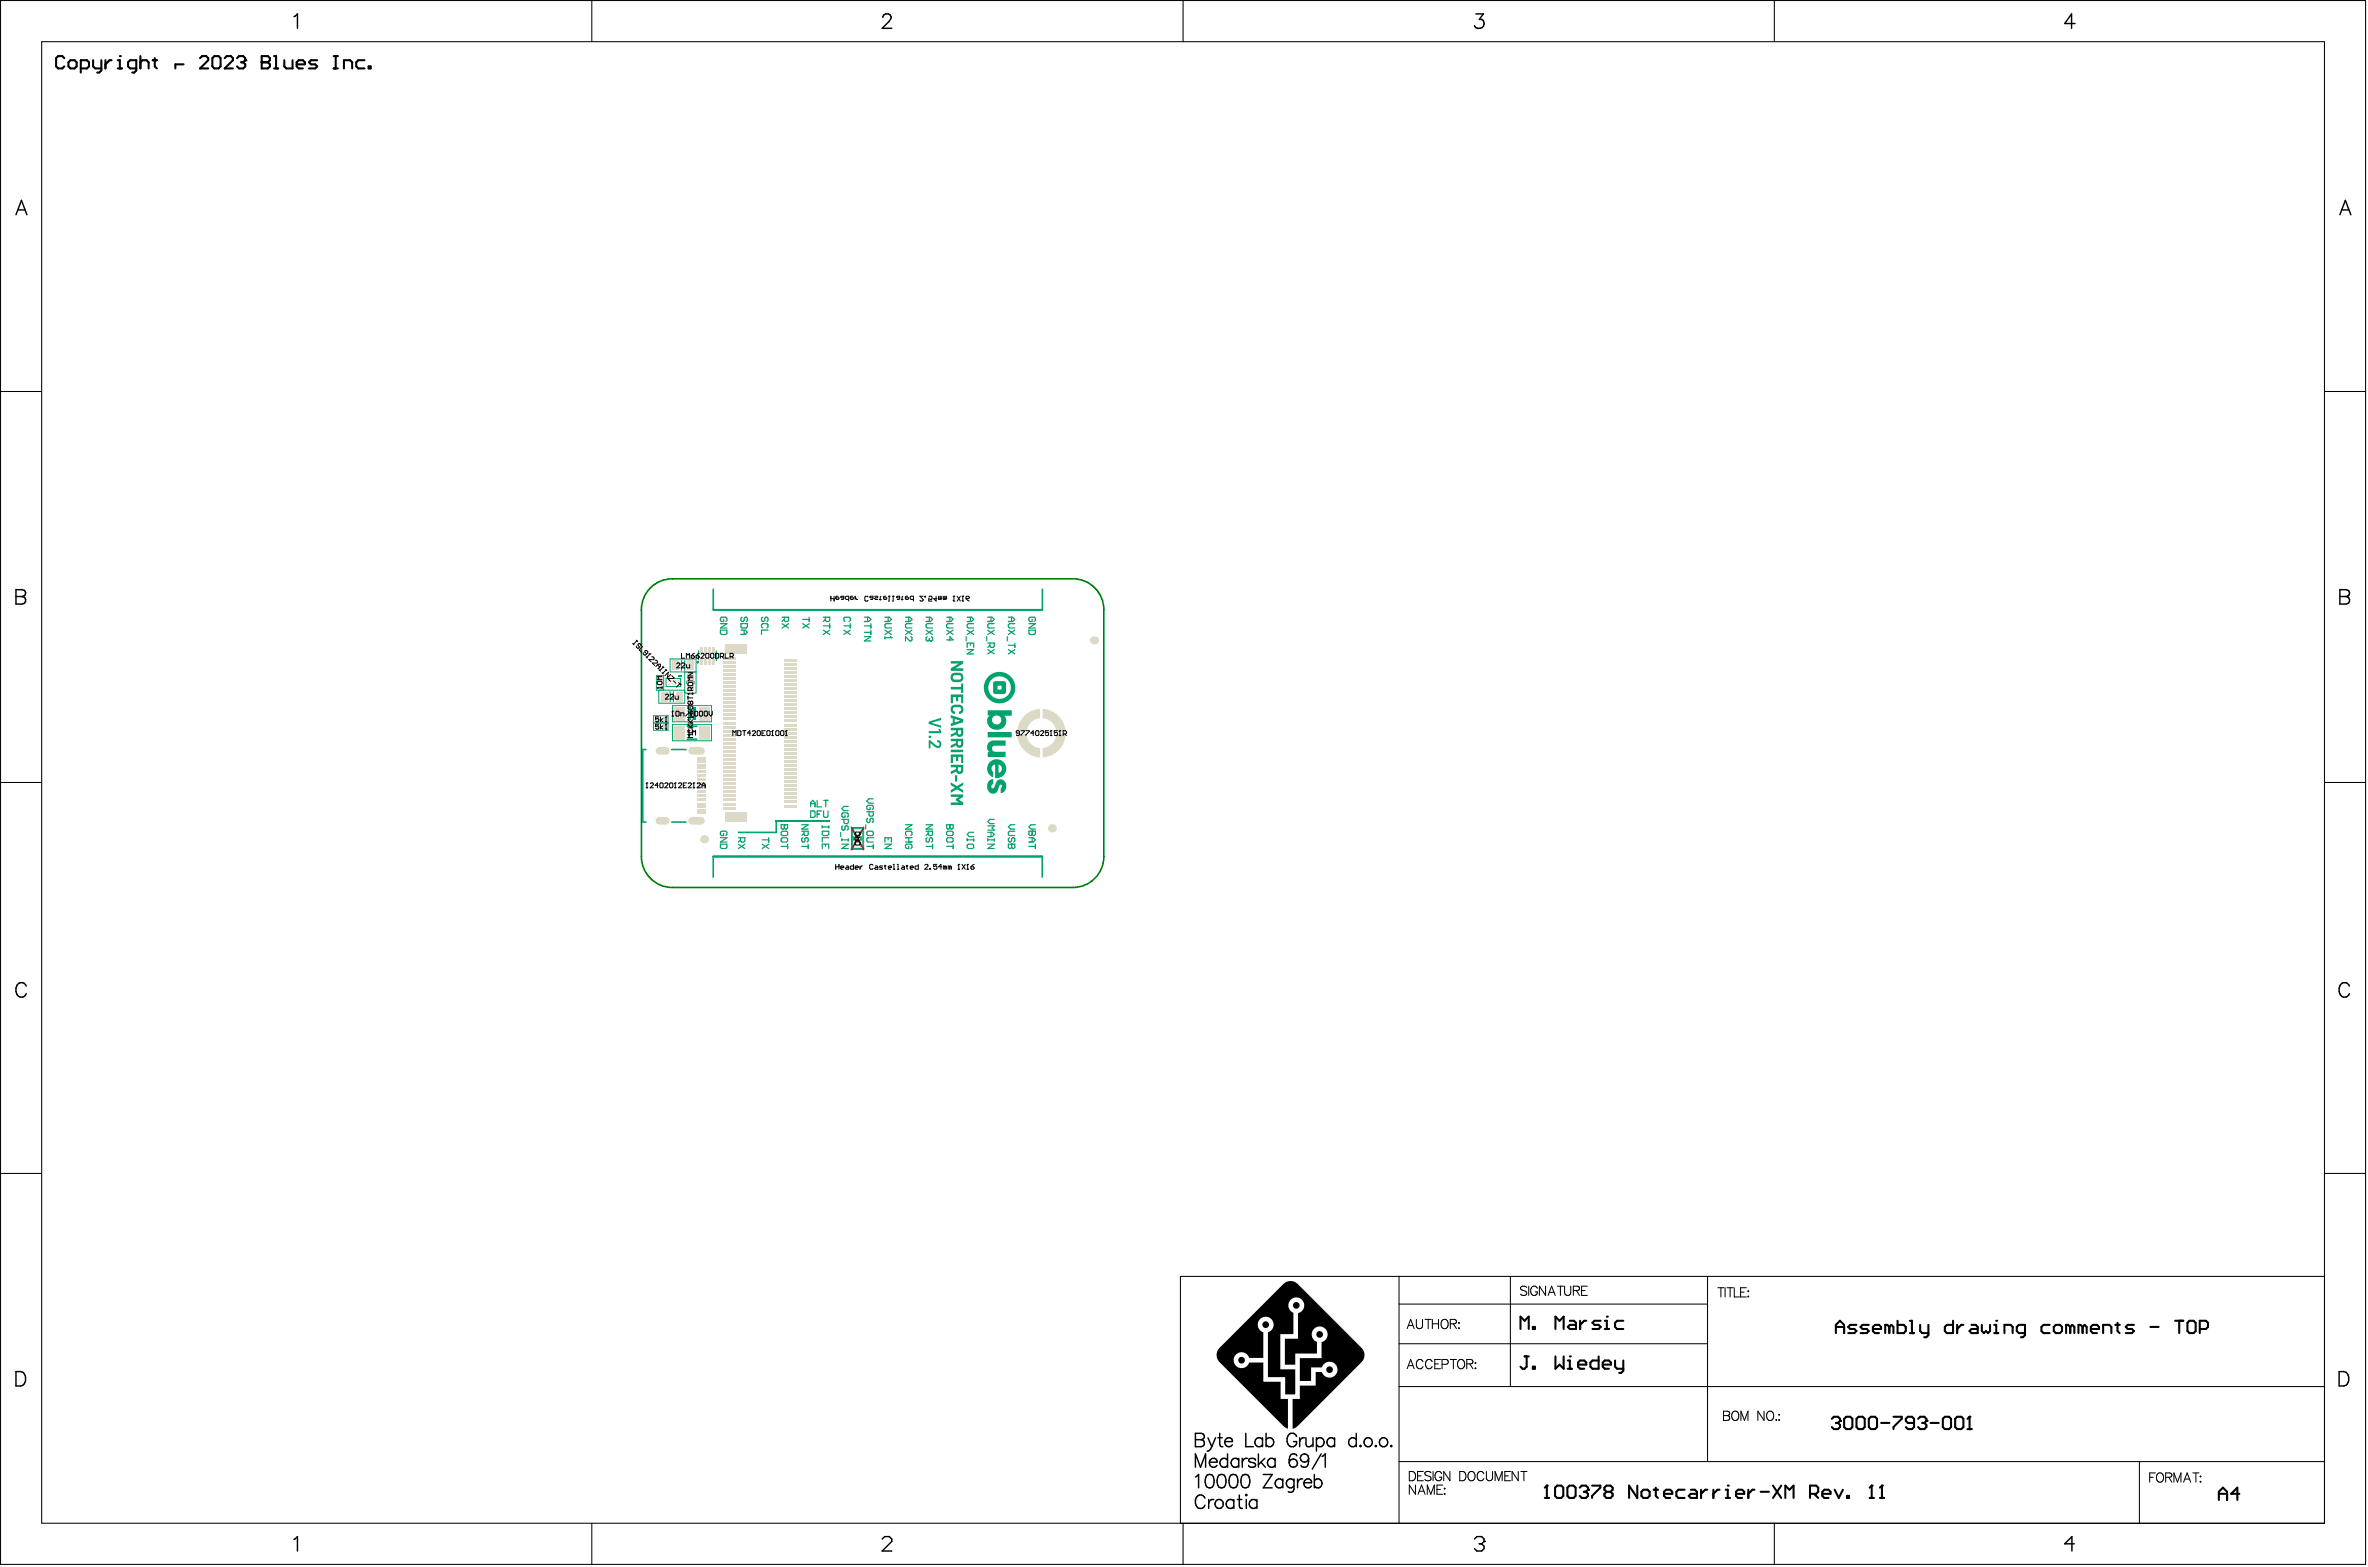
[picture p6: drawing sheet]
<svg xmlns="http://www.w3.org/2000/svg" width="487mm" height="322mm" viewBox="0 0 487 322" stroke-linecap="round" stroke-linejoin="round" font-family="sans-serif">
<path d="M133.7 120.8a6.3 6.3 0 0 1 4.5-1.8h82.4a6.3 6.3 0 0 1 6.3 6.3v50.8a6.3 6.3 0 0 1-6.3 6.3h-82.4a6.3 6.3 0 0 1-6.3-6.3v-50.8a6.3 6.3 0 0 1 1.8-4.5z" fill="none" stroke="#008000" stroke-width=".33"/>
<g fill="#000">
<path d="M263.9 263.9a2.07 2.07 0 0 1 2.8-.1l13.3 13.3a2.06 2.06 0 0 1-.1 2.9l-13.1 13.1-1 .6v-6.2h1.4v-2.7h3.3v-2.8h1.3l.6 .9 .7 .2h.5l.9-.4 .3-.4 .2-.7-.2-.8-.5-.6-.7-.3-.8 .1-.6 .4-.4 .7h-2.3v2.8h-2.3v-4.7h4.5v-3.3l.9-.7 .3-.9-.3-1-.3-.3-.7-.3h-.6l-.7 .3-.3 .3-.3 .7 .1 1 .4 .4 .5 .4v2.4h-4.4v2.3h-2.1v-5.3h2.7v-5.3l.8-.4 .4-.7v-.7l-.3-.8a1.63 1.63 0 0 0-1.6-.6 1.63 1.63 0 0 0-1.3 1.3l.1 1.1 .3 .4 .6 .3v4.4h-2.7v7.2l3.1 .1v5.1h-2.1v-3.5h-3.5v-9.3l.8-.6 .3-.9-.2-.9-.7-.6-.7-.2-.7 .2-.6 .5-.3 .7 .1 .8 .2 .4 .8 .6v5.3h-2.9a1.62 1.62 0 0 0-2.1-1.1l-.6 .4-.5 .9 .2 1 .5 .6 .7 .3h.5l.9-.5 .4-.6h2.9v3.9h3.6v3.5l1.5 .1v6.1l-.9-.6-13.2-13.1a2.06 2.06 0 0 1-.1-2.8z"/>
<circle cx="24.6" cy="11.5" r=".21"/>
<circle cx="50.4" cy="12.4" r=".21"/>
<circle cx="53.8" cy="12.8" r=".21"/>
<circle cx="255.2" cy="279.6" r=".68"/>
<circle cx="260.2" cy="272.3" r=".68"/>
<circle cx="266.5" cy="268.3" r=".68"/>
<circle cx="271.3" cy="274.3" r=".69"/>
<circle cx="322.7" cy="278.8" r=".21"/>
<circle cx="330.3" cy="270.6" r=".21"/>
<circle cx="273.3" cy="281.5" r=".69"/>
<circle cx="318" cy="305.4" r=".21"/>
<circle cx="326.5" cy="306.2" r=".21"/>
<circle cx="355.2" cy="305.4" r=".21"/>
<circle cx="384.8" cy="305.4" r=".21"/>
<circle cx="386.9" cy="305.4" r=".21"/>
</g>
<g fill="none" stroke="#000" stroke-width=".21">
<path d="M.1 .1h486.2v321.4h-486.2zM8.6 8.6h469.3v304.5h-469.3zM121.7 .1v8.5M243.2 .1v8.5M364.8 .1v8.5M.1 80.5h8.5M477.9 80.5h8.4M.1 160.8h8.5M477.9 160.8h8.4M.1 241.2h8.5M477.9 241.2h8.4M287.6 262.4v50.7"/>
<path d="M287.6 276.2h63.4M287.6 268h63.3M289.3 273.1l.7-1.9 .7 1.9M289.6 272.5h.9M291.2 271.2v1.4a.64 .64 0 0 0 .6 .5 .64 .64 0 0 0 .7-.5v-1.4M292.5 279.9a.7 .7 0 0 0-.8-.5 .7 .7 0 0 0-.5 .8v.4a.7 .7 0 0 0 .5 .7 .7 .7 0 0 0 .8-.4M293 271.2h1.2M293.6 271.2v1.9M294.4 279.9a.7 .7 0 0 0-.8-.5 .7 .7 0 0 0-.5 .8v.4a.7 .7 0 0 0 .5 .7 .7 .7 0 0 0 .8-.4M294.5 271.2v1.9M294.5 272.1h1.2M295.7 271.2v1.9"/>
<path d="M296.1 279.4h-1.1v1.9h1.1M296.6 271.3a.91 .91 0 0 1 1.1 .4 .91 .91 0 0 1-.2 1.1 .7 .7 0 0 1-.8 .3 .7 .7 0 0 1-.4-.7v-.5zM298.2 272.1l1-.1 .2-.3-.1-.3-.3-.2h-.8v1.9M298.2 279.4h1.2M298.8 272.1l.6 1M298.8 279.4v1.9M299.8 279.7a.7 .7 0 0 1 .8-.2 .7 .7 0 0 1 .5 .7v.4a.73 .73 0 0 1-.7 .8 .73 .73 0 0 1-.7-.8zM299.9 271.8v.2zM299.9 272.9v.2zM310.5 262.4v22.6M313.9 264.6a.72 .72 0 0 0-.7-.3 .72 .72 0 0 0-.6 .5l.2 .3 .9 .4 .2 .5a.83 .83 0 0 1-1.3 0M314.3 264.4v1.9"/>
<path d="M316 264.8a.7 .7 0 0 0-.7-.4 .7 .7 0 0 0-.6 .7v.4a.68 .68 0 0 0 .7 .8 .68 .68 0 0 0 .6-.8h-.4M317.8 264.4v1.9l-1.3-1.9v1.9M318.3 266.3l.7-1.9 .7 1.9M318.5 265.6h1M320.2 264.4h1.2M320.8 264.4v1.9M321.7 264.4v1.3a.64 .64 0 0 0 .6 .6 .64 .64 0 0 0 .6-.6v-1.3M323.5 265.3l1-.1 .2-.3-.1-.4-.3-.1h-.8v1.9M324.1 265.3l.6 1M325.2 265.3h.7M326.3 264.4h-1.1v1.9h1.1M351 262.4v38"/>
<path d="M353.2 264.7h1.2M353.8 264.7v1.9M354.7 264.7v1.9M355.1 264.7h1.2M355.7 264.7v1.9M356.6 264.7v1.9h1M357.8 265.6h.8M359 264.7h-1.2v1.9h1.2M359.3 265.4h.2zM359.4 266.4v.2zM477.9 262.4h-235.2v50.7M287.6 285h190.3"/>
<path d="M289.3 281.3l.7-1.9 .7 1.9M289.6 280.7h.9M295 280.3h.7M296.5 280.4h.8a.5 .5 0 0 0 .5-.5 .5 .5 0 0 0-.5-.5h-.8v1.9M301.5 280.3l1.1-.1 .2-.2-.1-.4-.3-.2h-.9v1.9M302.2 280.3l.6 1M303.3 280.1v.1zM303.3 281.2v.1zM121.7 313.1v8.4M243.2 313.1v8.4M287.6 300.4h190.3M289.7 302.5h.7a1.02 1.02 0 0 1 .6 .9 1.02 1.02 0 0 1-.6 1h-.7z"/>
<path d="M291 305.2v1.9l-1.3-1.9v1.9M291.4 303.4h.8M291.5 307.1l.8-1.9 .7 1.9M291.8 306.5h.9M292.6 302.5h-1.2v1.9h1.2M293.4 307.1v-1.9l.8 1.9 .7-1.9v1.9M294.2 302.7a.72 .72 0 0 0-.7-.3 .72 .72 0 0 0-.6 .5l.2 .3 .9 .3 .2 .6a.83 .83 0 0 1-1.3 0M294.6 302.5v1.9M295.4 306.1h.7M296.4 302.9a.7 .7 0 0 0-.8-.5 .7 .7 0 0 0-.6 .8v.4a.68 .68 0 0 0 .7 .8 .68 .68 0 0 0 .7-.8h-.5M296.6 305.2h-1.2v1.9h1.2M297 305.9v.2z"/>
<path d="M297 307v.1zM298.1 302.5v1.9l-1.3-1.9v1.9M300.1 302.5h.6a1.02 1.02 0 0 1 .7 .9 1.02 1.02 0 0 1-.7 1h-.6zM302.2 302.5a.91 .91 0 0 1 1 .4 .91 .91 0 0 1-.1 1.2 .7 .7 0 0 1-.8 .2 .7 .7 0 0 1-.5-.7v-.4zM305.1 302.9a.7 .7 0 0 0-.8-.5 .7 .7 0 0 0-.6 .8v.4a.7 .7 0 0 0 .6 .8 .7 .7 0 0 0 .8-.5M305.6 302.5v1.3a.64 .64 0 0 0 .6 .6 .64 .64 0 0 0 .7-.6v-1.3M307.4 304.4v-1.9l.7 1.9 .7-1.9v1.9M309.4 303.4h.7M310.5 302.5h-1.1v1.9h1.1M312.1 302.5v1.9l-1.2-1.9v1.9M312.7 302.5h1.2M313.3 302.5v1.9"/>
<path d="M364.8 313.1v8.4M439.8 300.4v12.7M442 303.7h.7M443.1 302.7h-1.1v1.9M443.7 302.8a.91 .91 0 0 1 1.1 .4 .91 .91 0 0 1-.2 1.2 .7 .7 0 0 1-.8 .2 .7 .7 0 0 1-.5-.7l.1-.7zM445.2 303.7l1.1-.1 .2-.3-.1-.4-.3-.2h-.9v1.9M445.9 303.7l.6 .9M446.9 304.6v-1.9l.8 1.9 .7-1.9v1.9M448.9 304.6l.8-1.9 .7 1.9M449.2 304h.9M450.8 302.7h1.3M451.5 302.7v1.9"/>
<path d="M452.4 303.4v.2zM452.4 304.5v.1z"/>
</g>
<g fill="none" stroke="#000" stroke-width=".3">
<path d="M60.4 3.4l.8-.5v2.9M181.5 3.6a.74 .74 0 0 1 .6-.7h.5a.72 .72 0 0 1 .5 1.1l-1.7 1.8h1.9M303.4 2.9h1.6l-.9 1.1a.95 .95 0 0 1 1 1.1 .95 .95 0 0 1-1.3 .7l-.4-.1-.3-.4M426.6 4.8h-2.1l1.4-1.9v2.9M3.3 44.1l1.1-2.9 1.1 2.9M3.7 43.2h1.4M481.1 44.1l1.1-2.9 1.1 2.9M481.5 43.2h1.4M3.3 121.2h1.3l.4 .1a.68 .68 0 0 1 0 1.2l-.4 .1a.78 .78 0 0 1 .7 .8 .78 .78 0 0 1-.7 .8h-1.3zM3.3 122.6h1.3M481.1 121.2h1.2l.4 .1a.68 .68 0 0 1 0 1.2l-.4 .1a.78 .78 0 0 1 .8 .8 .78 .78 0 0 1-.8 .8h-1.2zM481.1 122.6h1.2"/>
<path d="M5.4 202.7a1.09 1.09 0 0 0-1.2-.7 1.09 1.09 0 0 0-.9 1.1 1.3 1.3 0 0 0 .3 1.4 1.3 1.3 0 0 0 1.4 .3l.4-.6M483 202.7a1.09 1.09 0 0 0-1.2-.7 1.09 1.09 0 0 0-.9 1.1 1.3 1.3 0 0 0 .3 1.4 1.3 1.3 0 0 0 1.4 .3l.4-.6M3.3 281.9h1a1.58 1.58 0 0 1 1 1.5 1.58 1.58 0 0 1-1 1.5h-1zM245.8 294.6l1.5 .1a.64 .64 0 0 1 0 1.1l-.4 .1a.72 .72 0 0 1 .7 .7 .72 .72 0 0 1-.7 .8h-1.1zM245.8 295.9h1.1M248.3 295.5l.8 1.9M249 299.9a.72 .72 0 0 1 .8-.1 .72 .72 0 0 1 .4 .7h-1.6zM249.1 297.4a1.06 1.06 0 0 1-.9 .9M249.9 295.5l-.8 1.9M250.4 295.5h.9M250.8 294.6v2.2l.1 .4 .5 .2M251.8 296.3a.86 .86 0 0 0 .5 1 .86 .86 0 0 0 1.1-.3"/>
<path d="M252.2 295.7a.72 .72 0 0 1 .8-.1 .72 .72 0 0 1 .4 .7h-1.6zM252.4 298.8v2.8M254.7 299.8v1.8M255.4 299.8v1.8M256.1 294.6v2.8h1.6M256.4 299.8a.88 .88 0 0 0-1 .7M258.7 298.8v2.8M259.6 295.9a.88 .88 0 0 0-1.3-.1 .88 .88 0 0 0 0 1.3 .88 .88 0 0 0 1.3-.1M259.6 295.5v1.9M260 299.8l-1.3 1.3M260.3 295.9a.88 .88 0 0 1 1.3-.1 .88 .88 0 0 1 0 1.3 .88 .88 0 0 1-1.3-.1M260.3 294.6v2.8"/>
<path d="M262.1 299.8v1.8M266.6 295.3a1.01 1.01 0 0 0-1.2-.7 1.01 1.01 0 0 0-.8 1.1 1.2 1.2 0 0 0 .3 1.3 1.2 1.2 0 0 0 1.3 .2l.4-.5v-.4h-.7M266.6 299.2a.81 .81 0 0 0-1.2-.2l-.2 .4-.2 1.3M267.2 295.5v1.9M268.2 295.5a.88 .88 0 0 0-1 .8M268.5 295.5l.1 1.7 .7 .2 .6-.6M269 299.8a1.39 1.39 0 0 1-.7 1.8l-.7-.1-.1-.3M269.9 295.5v1.9M270.6 295.9a.88 .88 0 0 1 1.3-.1 .88 .88 0 0 1 0 1.3 .88 .88 0 0 1-1.3-.1M270.6 295.5v2.8M271.6 298.8l-1.8 3.2M271.8 299.4l.7-.6v2.8"/>
<path d="M274.4 295.9a.88 .88 0 0 0-1.3-.1 .88 .88 0 0 0 0 1.3 .88 .88 0 0 0 1.3-.1M274.4 295.5v1.9M278.8 295.9a.88 .88 0 0 0-1.3-.1 .88 .88 0 0 0 0 1.3 .88 .88 0 0 0 1.3-.1M278.8 294.6v2.8M279.6 297.2l.1-.1 .1 .1-.1 .2zM282.9 297.1l.1 .1-.1 .2-.2-.2zM286 297.1l.2 .1-.2 .2-.1-.2zM480.9 281.9h1a1.58 1.58 0 0 1 1 1.5 1.58 1.58 0 0 1-1 1.5h-1zM60.4 316.4l.8-.6v3M181.4 316.3l.5-.5h.9l.5 .5v.5l-1.9 2h1.9M245.8 301.6v-2.8l1 2.8 1.1-2.8v2.8M245.8 303.6l.6-.5v2.7"/>
<path d="M247.7 308a1.01 1.01 0 0 0-1.1-.7 1.01 1.01 0 0 0-.8 1 1.2 1.2 0 0 0 .2 1.4 1.2 1.2 0 0 0 1.3 .2l.4-.5M248.2 303.2a.89 .89 0 0 1 1.3 .4 2.27 2.27 0 0 1-.3 2.1 .89 .89 0 0 1-1.3-.4 2.27 2.27 0 0 1 .3-2.1zM248.5 308.2v1.8M248.6 300.5a.86 .86 0 0 0 .6 1 .86 .86 0 0 0 1-.3M249.5 308.2a.88 .88 0 0 0-1 .8M250.6 303.2a.89 .89 0 0 1 1.3 .4 2.27 2.27 0 0 1-.2 2.1 .89 .89 0 0 1-1.3-.4 2.27 2.27 0 0 1 .2-2.1zM252.4 300.1a.88 .88 0 0 0-1.3-.1 .88 .88 0 0 0 0 1.3 .88 .88 0 0 0 1.3-.1M253.1 303.2a.89 .89 0 0 1 1.3 .4 2.27 2.27 0 0 1-.3 2.1 .89 .89 0 0 1-1.3-.4 2.27 2.27 0 0 1 .3-2.1zM253.7 308.6a.88 .88 0 0 0-1.3-.1 .88 .88 0 0 0 0 1.3 .88 .88 0 0 0 1.3-.1M253.7 308.2v1.8M254.4 308.2h.9M254.7 300.1a.88 .88 0 0 0-1.3-.1 .88 .88 0 0 0 0 1.3 .88 .88 0 0 0 1.3-.1"/>
<path d="M254.8 307.3v2.2l.1 .4 .5 .1M255.5 303.2a.89 .89 0 0 1 1.3 .4 2.27 2.27 0 0 1-.2 2.1 .89 .89 0 0 1-1.4-.4 2.27 2.27 0 0 1 .3-2.1zM256.1 307.3l.1-.1 .2 .1-.2 .1zM256.2 308.2v1.8M258.1 300.1a.83 .83 0 0 0-1.4 0l.4 .4 .9 .3 .1 .4a.83 .83 0 0 1-1.4 0M258.4 308.6a.88 .88 0 0 0-1.3-.1 .88 .88 0 0 0 0 1.3 .88 .88 0 0 0 1.3-.1M258.4 308.2v1.8M259.2 300.5l.9 1.1M259.7 303.1h1.8l-1.8 2.7h1.8M262.1 300.1a.88 .88 0 0 0-1.2-.1 .88 .88 0 0 0 0 1.3 .88 .88 0 0 0 1.2-.1M263.7 304.4a.88 .88 0 0 0-1.3-.2 .88 .88 0 0 0 0 1.3 .88 .88 0 0 0 1.3-.1M263.7 304v1.8"/>
<path d="M266 304.4a.88 .88 0 0 0-1.3-.2 .88 .88 0 0 0 0 1.3 .88 .88 0 0 0 1.3-.1M266 304v2.1a.72 .72 0 0 1-.4 .6 .72 .72 0 0 1-.7-.1M266.8 304v1.8M267.8 304a.88 .88 0 0 0-1 .8M268.1 304.8a.86 .86 0 0 0 .5 .9 .86 .86 0 0 0 1-.3M268.5 304.1a.73 .73 0 0 1 .8-.1 .73 .73 0 0 1 .3 .8h-1.5zM270.2 304.4a.88 .88 0 0 1 1.3-.2 .88 .88 0 0 1 0 1.3 .88 .88 0 0 1-1.3-.1M270.2 303.1v2.7M303.1 316.3l.5-.5h1l.5 .5v.5M304.1 317.3h.5M304.6 317.3l.5 .5v.5l-.5 .5h-1l-.5-.5M305.1 316.8h.1"/>
<path d="M305.1 316.8l-.5 .5M426.5 317.3h-2l1.5-1.5v3"/>
<circle cx="268.2" cy="299.7" r=".85"/>
<circle cx="281.2" cy="296.5" r=".91"/>
<circle cx="284.4" cy="296.4" r=".91"/>
<circle cx="250.6" cy="309.2" r=".91"/>
<circle cx="265.9" cy="300.7" r=".85"/>
</g>
<g fill="none" stroke="#000" stroke-width=".42">
<path d="M13.2 12l-.4-.5h-.8l-.5 .5v1.6l.5 .5h.8l.4-.5M14.1 12.8l.4-.4h.8l.5 .4v.8l-.5 .5h-.8l-.4-.5zM16.6 14.1h1.3l.4-.5v-.8l-.4-.4h-1.3v2.5M19.1 12.4v1.2l.5 .5h1.2M20.8 12.4v2.1l-.4 .4h-.4M21.7 12.4v1.7M22.9 12.4h-.4l-.8 .8M24.2 14.1h.9M24.2 12.4h.4v1.7M28 14.1h-1.2l-.5-.5v-.8l.5-.4h1.2v2.1l-.4 .4h-.4M28.9 12.8l.4-.4h.8l.5 .4v1.3M28.9 11.5v2.6"/>
<path d="M31.4 12.4h.8M31.8 12v1.6l.4 .5M37.7 13.2h-1.7v.9M41.1 12l.4-.5h.9l.4 .5v.4l-1.7 1.7h1.7M43.7 12l.4-.5h.8l.4 .5v1.6l-.4 .5h-.8l-.4-.5zM46.2 12l.4-.5h.9l.4 .5v.4l-1.7 1.7h1.7M48.7 12l.5-.5h.8l.4 .5v.4l-.4 .4M49.6 12.8h.4M50 12.8l.4 .4v.4l-.4 .5h-.8l-.5-.5M53.8 11.5h1.3l.4 .5v.4l-.4 .4 .4 .4v.4l-.4 .5h-1.3zM53.8 12.8h1.3M56.3 11.5h.5v2.6"/>
<path d="M56.3 14.1h.9M58.5 12.4v1.2l.4 .5h1.2v-1.7M61 13.2h1.7v-.4l-.4-.4h-.9l-.4 .4v.8l.4 .5h.9M65.2 12.4h-1.3l-.4 .4 .4 .4h.9l.4 .4-.4 .5h-1.3M68.6 11.5h.8M68.6 14.1h.8M69 11.5v2.6M70.7 14.1v-1.7h1.3l.4 .4v1.3M74.9 12.4h-1.2l-.5 .4v.8l.5 .5h1.2M75.8 13.6h.4v.5h-.4zM312.6 273.2v-2.6l.8 .9 .9-.9v2.6M313.4 278.8h.9"/>
<path d="M313.9 278.8v2.1l-.5 .4h-.4l-.4-.4M315.1 272.7h.5v.5h-.5zM319.8 273.2v-2.6l.8 .9 .9-.9v2.6M319.8 278.8v2.5l.8-.8 .9 .8v-2.5M322.3 279.6h.4v1.7M322.7 271.5h.9l.4 .4v1.3h-1.3l-.4-.5 .4-.4h1.3M324.9 271.5v1.7M326.1 271.5h-.4l-.8 .8M328.7 278.8v2.5h-1.3l-.4-.4v-.8l.4-.5h1.3M329.1 271.5h-1.3l-.4 .4 .4 .4h.9l.4 .4-.4 .5h-1.3M329.9 273.2h.9M329.9 271.5h.4v1.7"/>
<path d="M332 279.6v1.3l.5 .4h1.2M333.7 271.5h-1.2l-.5 .4v.8l.5 .5h1.2M333.7 279.6v2.2l-.4 .4h-.4M315.1 280.9h.5v.4h-.5zM322.3 281.3h.9M324.4 280.5h1.7v-.4l-.4-.5h-.8l-.5 .5v.8l.5 .4h.8M329.5 280.5h1.7v-.4l-.4-.5h-.9l-.4 .5v.8l.4 .4h.9M317.6 307.9h.8M317.6 305.8l.4-.4v2.5M320.1 305.4h.9l.4 .4v1.7l-.4 .4h-.9l-.4-.4v-1.7zM322.7 305.4h.8l.4 .4v1.7l-.4 .4h-.8l-.5-.4v-1.7zM324.8 305.8l.4-.4h.8l.5 .4v.4l-.5 .4"/>
<path d="M325.6 306.6h.4M326 306.6l.5 .5v.4l-.5 .4h-.8l-.4-.4M327.3 305.4h1.7v.4l-1.7 1.7v.4M330.3 306.6l-.5 .5v.4l.5 .4h.8l.4-.4v-.4l-.4-.5M330.3 306.6l-.5-.4v-.4l.5-.4h.8l.4 .4v.4l-.4 .4M330.3 306.6h.8M336.6 305.4v2.5l-1.7-2.5v2.5M337.9 306.2h.8l.4 .4v.9l-.4 .4h-.8l-.4-.4v-.9zM340 306.2h.8M340.4 305.8v1.7l.4 .4M342.1 307.1h1.7v-.5l-.4-.4h-.9l-.4 .4v.9l.4 .4h.9M346.3 306.2h-1.2l-.5 .4v.9l.5 .4h1.2"/>
<path d="M347.6 306.2h.8l.5 .4v1.3h-1.3l-.4-.4 .4-.4h1.3M349.7 306.2v1.7M351 306.2h-.4l-.9 .9M352.2 306.2v1.7M353.5 306.2h-.4l-.9 .9M354.8 307.9h.8M354.8 306.2h.4v1.7M356.9 307.1h1.7v-.5l-.4-.4h-.9l-.4 .4v.9l.4 .4h.9M359.4 306.2v1.7M360.7 306.2h-.4l-.9 .9M362 306.6h1.7M364.5 305.4l1.7 2.5"/>
<path d="M366.2 305.4l-1.7 2.5M367 307.9v-2.5l.9 .8 .8-.8v2.5M372.1 307.1h1.3l.4-.5v-.8l-.4-.4h-1.3v2.5M373 307.1l.8 .8M374.7 307.1h1.6v-.5l-.4-.4h-.8l-.4 .4v.9l.4 .4h.8M377.2 306.2l.8 1.7 .9-1.7M379.7 307.5h.4v.4h-.4zM384.4 307.9h.8M384.4 305.8l.4-.4v2.5M386.5 307.9h.8M386.5 305.8l.4-.4v2.5M456.2 308.3v-1.7l.8-.8 .9 .8v1.7"/>
<path d="M456.2 307h1.7M460.4 307h-1.7l1.3-1.2v2.5"/>
</g>
<g fill="#dcd9c7">
<path d="M209.1 150.9h1.9a3.1 3.1 0 0 0 2.8 2.9v1.9a5 5 0 0 1-4.7-4.8z"/>
<path d="M210.5 147.2a5 5 0 0 1 3.3-1.5v1.9a3.1 3.1 0 0 0-2.8 2.8h-1.9a5 5 0 0 1 1.4-3.2z"/>
<path d="M217.2 150.9h1.9a5 5 0 0 1-4.8 4.8v-1.9a3.1 3.1 0 0 0 2.9-2.9z"/>
<path d="M214.3 145.7a5 5 0 0 1 4.8 4.7h-1.9a3.1 3.1 0 0 0-2.9-2.8z"/>
</g>
<path d="M136.3 147.4h.8v.9h-.8z" fill-rule="evenodd" fill="#dcd9c7"/>
<path d="M137.4 139.9h.1M138.1 139.9h.1M139.4 139.9h.1M137.4 140.6h.1M138.1 140.6h.1M139.4 140.6h.1" fill="none" stroke="#dcd9c7" stroke-width=".27"/>
<g fill="#dcd9c7">
<path d="M143.2 166.9h1.9v.4h-1.9z" fill-rule="evenodd"/>
<path d="M143.2 166.4h1.9v.4h-1.9z" fill-rule="evenodd"/>
<path d="M143.2 165.1h1.9v.4h-1.9z" fill-rule="evenodd"/>
<path d="M143.2 164.2h1.9v.4h-1.9z" fill-rule="evenodd"/>
<path d="M143.2 163.4h1.9v.4h-1.9z" fill-rule="evenodd"/>
<path d="M143.2 160.1h1.9v.4h-1.9z" fill-rule="evenodd"/>
<path d="M143.2 160.9h1.9v.4h-1.9z" fill-rule="evenodd"/>
<path d="M143.2 161.7h1.9v.4h-1.9z" fill-rule="evenodd"/>
<path d="M143.2 157.1h1.9v.4h-1.9z" fill-rule="evenodd"/>
<path d="M143.2 158.4h1.9v.4h-1.9z" fill-rule="evenodd"/>
<path d="M143.2 156.2h1.9v.4h-1.9z" fill-rule="evenodd"/>
<path d="M143.2 157.6h1.9v.4h-1.9z" fill-rule="evenodd"/>
<path d="M144.8 133h.4v1.1h-.4z" fill-rule="evenodd"/>
<path d="M144 133h.4v1.1h-.4z" fill-rule="evenodd"/>
<path d="M146.5 133h.4v1.1h-.4z" fill-rule="evenodd"/>
<path d="M136.3 148.9h.8v.9h-.8z" fill-rule="evenodd"/>
<path d="M135.8 142.2h1.4v2h-1.4z" fill-rule="evenodd"/>
<path d="M143.2 162.6h1.9v.4h-1.9z" fill-rule="evenodd"/>
<path d="M143.2 165.6h1.9v.4h-1.9z" fill-rule="evenodd"/>
<path d="M143.2 155.7h1.9v.4h-1.9z" fill-rule="evenodd"/>
<path d="M143.2 159.2h1.9v.4h-1.9z" fill-rule="evenodd"/>
<path d="M144.8 135.5h.4v1h-.4z" fill-rule="evenodd"/>
<path d="M144 135.5h.4v1h-.4z" fill-rule="evenodd"/>
<path d="M146.5 135.5h.4v1h-.4z" fill-rule="evenodd"/>
</g>
<path d="M135.6 154.3h1.3M142.3 154.3h1.8" fill="none" stroke="#dcd9c7" stroke-width="1.6"/>
<path d="M135.6 154.3h1.3" fill="none" stroke="#dcd9c7" stroke-width=".92"/>
<g fill="#dcd9c7">
<path d="M134.7 147.4h.7v.9h-.7z" fill-rule="evenodd"/>
<path d="M141.3 140.9h1.3v1.2h-1.3z" fill-rule="evenodd"/>
<path d="M135.2 139.2h1v.7h-1z" fill-rule="evenodd"/>
<path d="M135.2 140.8h1v.8h-1z" fill-rule="evenodd"/>
</g>
<path d="M138.8 139.9h.1M138.8 140.6h.1" fill="none" stroke="#dcd9c7" stroke-width=".27"/>
<g fill="#dcd9c7">
<path d="M145.6 133h.5v1.1h-.5z" fill-rule="evenodd"/>
<path d="M149 167h4.5v1.9h-4.5z" fill-rule="evenodd"/>
</g>
<g fill="none" stroke="#dcd9c7" stroke-width=".42">
<path d="M148.7 137h2.5M148.7 139.5h2.5M148.7 137.8h2.5M148.7 136.1h2.5M148.7 156.9h2.5M148.7 158.6h2.5M148.7 153.6h2.5M148.7 155.3h2.5M148.7 150.3h2.5M148.7 151.9h2.5M148.7 148.6h2.5M148.7 146.9h2.5"/>
<path d="M148.7 143.6h2.5M148.7 145.3h2.5M148.7 141.9h2.5M148.7 140.3h2.5M148.7 157.8h2.5M148.7 154.4h2.5M148.7 151.1h2.5M148.7 147.8h2.5M148.7 144.4h2.5M148.7 141.1h2.5M148.7 164.4h2.5M148.7 163.6h2.5"/>
<path d="M148.7 165.3h2.5M148.7 161.9h2.5M148.7 160.3h2.5M148.7 161.1h2.5"/>
</g>
<path d="M149 132.5h4.5v1.9h-4.5z" fill-rule="evenodd" fill="#dcd9c7"/>
<g fill="none" stroke="#dcd9c7" stroke-width=".42">
<path d="M161.3 139.9h2.5M161.3 136.5h2.5M161.3 137.4h2.5M161.3 138.2h2.5M161.3 159.8h2.5M161.3 157.4h2.5M161.3 156.5h2.5M161.3 158.2h2.5M161.3 154h2.5M161.3 153.2h2.5M161.3 154.9h2.5M161.3 149.9h2.5"/>
<path d="M161.3 150.7h2.5M161.3 151.5h2.5M161.3 146.5h2.5M161.3 147.4h2.5M161.3 148.2h2.5M161.3 143.2h2.5M161.3 144.9h2.5M161.3 144h2.5M161.3 141.5h2.5M161.3 140.7h2.5M161.3 164.8h2.5M161.3 164h2.5"/>
<path d="M161.3 163.2h2.5M161.3 160.7h2.5M161.3 161.5h2.5"/>
</g>
<path d="M175.7 170.5h1.2v1.2h-1.2z" fill="none" stroke="#dcd9c7" stroke-width=".21"/>
<path d="M135.6 168.7h1.3M142.3 168.7h1.8" fill="none" stroke="#dcd9c7" stroke-width="1.6"/>
<circle cx="144.8" cy="172.5" r=".83" fill="#dcd9c7"/>
<g fill="#dcd9c7">
<path d="M134.7 148.9h.7v.9h-.7z" fill-rule="evenodd"/>
<path d="M143.6 149.2h2.3v2.8h-2.3z" fill-rule="evenodd"/>
<path d="M138.6 149.2h2.3v2.8h-2.3z" fill-rule="evenodd"/>
<path d="M141.3 138.5h1.3v1.2h-1.3z" fill-rule="evenodd"/>
<path d="M141.3 135.8h1.4v1.9h-1.4z" fill-rule="evenodd"/>
<path d="M138.1 135.8h1.5v1.9h-1.5z" fill-rule="evenodd"/>
<path d="M139 142.2h1.4v2h-1.4z" fill-rule="evenodd"/>
<path d="M145.6 135.5h.5v1h-.5z" fill-rule="evenodd"/>
</g>
<g fill="none" stroke="#dcd9c7" stroke-width=".42">
<path d="M148.7 138.6h2.5M148.7 135.3h2.5M161.3 135.7h2.5M161.3 139h2.5M148.7 149.4h2.5M148.7 152.8h2.5M148.7 156.1h2.5M148.7 159.4h2.5M148.7 142.8h2.5M148.7 146.1h2.5M161.3 149h2.5M161.3 152.4h2.5"/>
<path d="M161.3 155.7h2.5M161.3 159h2.5M161.3 142.4h2.5M161.3 145.7h2.5M148.7 166.1h2.5M148.7 162.8h2.5M161.3 162.3h2.5M161.3 165.7h2.5"/>
</g>
<path d="M175.7 173h1.2v1.1h-1.2z" fill="none" stroke="#dcd9c7" stroke-width=".21"/>
<g fill="#dcd9c7">
<circle cx="224.9" cy="131.6" r=".83"/>
<circle cx="216.3" cy="170.3" r=".83"/>
</g>
<g fill="#dcd9c7">
<path d="M143.6 145.3h2.3v2.8h-2.3z" fill-rule="evenodd"/>
<path d="M138.6 145.3h2.3v2.8h-2.3z" fill-rule="evenodd"/>
</g>
<g fill="#00a36e">
<path d="M139.5 139.5h.4v.4z"/>
<path d="M203.1 150.5h4.9v1.1h-4.9z"/>
<path d="M151.7 170.9h7.7v-2.3h.3v2.7h-8z"/>
<path d="M203.4 152.5l.8-.3h2.5v1.1h-2.3l-.4 .2v.3l.1 .5 .3 .2h2.3v1.1h-3.6v-1h.4l-.5-.5v-.8z"/>
<path d="M203.4 160.4l.8-.3v1.1l-.4 .3 .1 .5h.3l.2-.1 .7-1.5 .4-.2 .8 .1 .5 .9 .1 .7-.2 .5-.4 .5-.6 .1v-1.1l.3-.1v-.3l-.3-.2-.8 1.6-.6 .2-.7-.1-.4-.5-.3-.7 .2-.9z"/>
<path d="M203.6 156.5l.7-.4h.8l.8 .2 .5 .5 .4 .6 .1 .8-.3 .8-.4 .5-.7 .4h-.9v-2.8l-.4 .2-.3 .5v.5l.3 .4v1.1l-.8-.5-.4-.7-.1-.7 .2-.8zM205.3 157.1v1.8l.5-.4 .2-.6-.2-.5z"/>
<path d="M204.3 140.1l2.1-.1 .3 .2 .1 2.1-.2 .3-2.1 .1-.2-.2-.1-2.1zM205.1 140.9v.8h.8v-.8z"/>
<path d="M202.3 141.3a3.2 3.2 0 0 1 6.4 0 3.2 3.2 0 0 1-6.4 0zM203.2 141.3a2.32 2.32 0 0 0 4.6 0 2.32 2.32 0 0 0-4.6 0z"/>
<path d="M203.1 146h4.9v1.1h-1.5l.4 .9-.1 .7-.3 .5-.9 .7h-1.3l-.7-.3-.6-.8v-1.1l.5-.6-.4-.1zM204 148a.95 .95 0 0 0 1.9 0 .95 .95 0 0 0-1.9 0z"/>
</g>
<path d="M146.6 121.1v4.2h67.7v-4.2M146.6 125.4h67.7M132.8 154.1h-.6v14.9h.6M138.1 154.1h2.9M141.3 151.9h2M141.3 149.3h2M138.1 169h2.9M146.6 176h67.7M159.4 168.8h11.2M146.6 180.3v-4.2h67.7v4.2" fill="none" stroke="#00a36e" stroke-width=".33"/>
<g fill="none" stroke="#00a36e" stroke-width=".21">
<path d="M136.9 139.5h3v1.6h-3zM140.8 138.1v6.4h-5.4v-2.6M143.1 138.1h-5.3v-2.6h5.3v6.9h-2.3M134.4 147.1h3v3h-3zM134.4 148.6h3M136.4 141.9v-3h-1.5v3h5.9M138.3 145h8v3.4h-8zM138.3 148.9h8v3.4h-8zM141.2 140v.5M142.7 140v.5M175.1 170.1l.1 .1-.1 4.4zM175.1 174.4l2.5 .1-2.5 .1z"/>
<path d="M175.1 170.1l2.5 .1-2.5 .1zM175.5 172l.2 .1-.1 .6zM177 172l.2 .1-.1 .6zM177.4 170.1l.2 .1-.1 4.4z"/>
</g>
<path d="M140.1 135.8v2M140.8 135.8v2M143.6 133.8v1.8M147.3 133.8v2M137.8 142.2v2M138.4 142.2v2" fill="none" stroke="#00a36e" stroke-width=".25"/>
<g fill="#00a36e">
<path d="M139.4 138.9h.7v.3h-.7z" fill-rule="evenodd"/>
<path d="M141.4 145.4h.5v2.6h-.5z" fill-rule="evenodd"/>
<path d="M142.6 145.4h.5v2.6h-.5z" fill-rule="evenodd"/>
</g>
<g fill="none" stroke="#00a36e" stroke-width=".25">
<path d="M148.1 128.2h1.3l-1.3 .9h1.3M148.1 129.5h1.3v.7l-.2 .2h-.9l-.2-.2zM148.8 127.3v.4h-.5l-.2-.2v-.4l.2-.2h.9l.2 .2v.4l-.2 .2M152.3 129.5h.9l.5 .5-.5 .4h-.9M152.3 128.2h1.4v.7l-.3 .2h-.8l-.3-.2zM152.6 126.9l-.3 .2v.4l.5 .2 .2-.2v-.4l.4-.2 .3 .2v.4l-.3 .2M153 129.5v.9M156.8 126.9l-.2 .2v.4l.4 .2 .2-.2v-.4l.5-.2 .2 .2v.4l-.2 .2M156.8 129.1l-.2-.2v-.5l.2-.2h.9l.2 .2v.5l-.2 .2M157.9 129.5h-1.3v.9M160.8 126.9h1.3v.6l-.2 .2h-.4l-.3-.2v-.6M160.8 128.2l1.3 .9"/>
<path d="M161.2 127.3l-.4 .4M162.1 128.2l-1.3 .9M165 127.3h1.4M165 128.2l1.4 .9M166.4 126.9v.8M166.4 128.2l-1.4 .9M169.3 126.9h1.3v.6l-.2 .2h-.5l-.2-.2v-.6M169.3 128.6h1.3M169.3 129.5l1.3 .9M169.7 127.3l-.4 .4M170.6 128.2v.9M170.6 129.5l-1.3 .9"/>
<path d="M173.5 128.6h1.3M173.5 129.5l1.3 .9M173.7 127.7l-.2-.2v-.4l.2-.2h.9l.2 .2v.4l-.2 .2M174.8 128.2v.9M174.8 129.5l-1.3 .9M177.7 126.9h.9l.4 .4-.4 .4h-.9M177.7 128.6h1.3M177.7 130h1.3M177.7 130.9h1.3l-1.3 .8h1.3M178.4 126.9v.8M179 128.2v.9M179 129.5v.9"/>
<path d="M181.9 126.9h.9l.5 .4-.5 .4h-.9M181.9 130.9v.4M181.9 129.5l1.4 .9M181.9 131.1h1.4M182.6 126.9v.8M183 130.9l.3 .2M183.3 131.1h.1M183.3 128.2h-1.1l-.3 .2v.5l.3 .2h1.1M183.3 129.5l-1.4 .9M186.2 126.9h.9l.4 .4-.4 .4h-.9M186.2 129.5l1.3 .9M186.8 126.9v.8"/>
<path d="M187.3 130.9l.2 .2v.4l-.2 .2h-.2l-.9-.8v.8M187.5 128.2h-1.1l-.2 .2v.5l.2 .2h1.1M187.5 129.5l-1.3 .9M190.4 126.9h.9l.4 .4-.4 .4h-.9M190.4 129.5l1.3 .9M190.6 130.9l-.2 .2v.4l.2 .2 .5-.2M191.1 126.9v.8M191.1 131.3v.2M191.1 131.5l.2 .2M191.3 131.7h.1M191.5 130.9l.2 .2v.4l-.4 .2M191.7 128.2h-1.1l-.2 .2v.5l.2 .2h1.1"/>
<path d="M191.7 129.5l-1.3 .9M194.6 126.9h.9l.5 .4-.5 .4h-.9M194.6 131.5h1.4l-.7-.6v.8M194.6 129.5l1.4 .9M195.3 126.9v.8M196 128.2h-1.2l-.2 .2v.5l.2 .2h1.2M196 129.5l-1.4 .9M207.1 130.9v.8M207.3 126.9h.9l.4 .4-.4 .4h-.9M207.3 129.5l1.3 .9M207.3 132.6h1.3M207.3 133.5l1.3 .9"/>
<path d="M208 126.9v.8M208.6 128.2h-1.1l-.2 .2v.5l.2 .2h1.1M208.6 132.2v.9M208.6 129.5l-1.3 .9M208.6 133.5l-1.3 .9M211.5 128.2h1.4l-1.4 .9h1.4M211.5 129.5h1.4v.7l-.3 .2h-.8l-.3-.2zM212.2 127.3v.4h-.4l-.3-.2v-.4l.3-.2h.8l.3 .2v.4l-.3 .2M156.7 172.6h1.3M156.7 173.5l1.3 .9M158 172.2v.9M158 173.5l-1.3 .9"/>
<path d="M160.6 169.5h1.3v.7l-.2 .2-.4-.2-.5 .2-.2-.2zM160.6 174h1.3M160.8 170.9h.9l.2 .2v.4l-.2 .2h-.9l-.2-.2v-.4zM160.8 172.2h.9l.2 .2v.5l-.2 .2h-.9l-.2-.2v-.5zM161.3 169.5h.1M161.3 169.5v.7M161.9 173.5v.9M166.7 165.8v-.8l.4-.5 .5 .5v.8M166.7 166.7h.6l.3 .2v.9l-.3 .2h-.6zM166.7 165.2h.9M168 164.5v1.3h.9M168 167.3h.4"/>
<path d="M168.9 166.7h-.9v1.3M169.3 166.7v1.1l.3 .2h.4l.2-.2v-1.1M169.3 164.5h.9M169.8 164.5v1.3M190.4 170.9h1.3v.6l-.2 .2h-.4l-.3-.2v-.6M190.4 169.5h1.3l-1.3 .9h1.3M190.4 174h1.3M190.6 172.2l-.2 .2v.5l.2 .2 .5-.2v-.5l.2-.2 .4 .2v.5l-.2 .2M190.8 171.3l-.4 .4M191.7 173.5v.9M194.6 169.5h1.4v.7l-.3 .2-.4-.2-.5 .2-.2-.2zM194.6 174h1.4"/>
<path d="M194.8 170.9h.9l.3 .2v.4l-.3 .2h-.9l-.2-.2v-.4zM194.8 172.2h.9l.3 .2v.5l-.3 .2h-.9l-.2-.2v-.5zM195.3 169.5h.1M195.3 169.5v.7M196 173.5v.9M207.3 173.5h1.3v.7l-.2 .2-.4-.2-.5 .2-.2-.2zM207.5 172.2l-.2 .2v.5l.2 .2 .5-.2v-.5l.4-.2 .2 .2v.5l-.2 .2M208 173.5h.1M208 173.5v.7M208.6 169.5h-.9l-.4 .5 .4 .4h.9M208.6 170.9h-1.1l-.2 .2v.4l.2 .2h1.1M211.5 170.9h1.4v.6l-.3 .2-.4-.2-.4 .2-.3-.2z"/>
<path d="M211.5 172.2h.9l.5 .4-.5 .5h-.9M211.5 174h1.4M212.2 170.9h.1M212.2 170.9v.6M212.2 172.2v.9M212.9 173.5v.9M212.9 169.5h-.9l-.5 .5 .5 .4h.9"/>
</g>
<g fill="#00a36e">
<path d="M190.9 148.3l2.6-.7v.4l-2 .6 2 .5v.4l-2.5-.7z"/>
<path d="M190.9 150.3h2.2l-.1-.4 .2-.1 .3 .5v.4h-2.5z"/>
<path d="M190.9 152.2h.4l1.5 1.1 .3-.1 .1-.3-.2-.3h-.3v-.4h.5l.3 .5-.1 .7-.3 .3h-.5l-1.3-1v1.1h-.3z"/>
<circle cx="191.2" cy="151.5" r=".26"/>
</g>
<g fill="none" stroke="#00a36e" stroke-width=".25">
<path d="M198.6 130.9v.8M198.8 133.1v-.9h1.4v.9M198.8 126.9h.9l.5 .4-.5 .4h-.9M198.8 129.5l1.4 .9M198.8 133.5h1.4l-1.4 .9h1.4M199.5 126.9v.8M199.5 132.2v.4M200.2 128.2h-1.1l-.3 .2v.5l.3 .2h1.1M200.2 129.5l-1.4 .9M202.9 130.9v.8M203.1 132.2h1.3v.7l-.2 .2h-.5l-.2-.2v-.7M203.1 126.9h.9l.4 .4-.4 .4h-.9"/>
<path d="M203.1 129.5l1.3 .9M203.1 133.5l1.3 .9M203.5 132.6l-.4 .5M203.7 126.9v.8M204.4 128.2h-1.1l-.2 .2v.5l.2 .2h1.1M204.4 129.5l-1.3 .9M204.4 133.5l-1.3 .9M148.1 173.5h1.3v.7l-.2 .2h-.9l-.2-.2zM148.1 172.2h1.3l-1.3 .9h1.3M148.8 171.3v.4h-.5l-.2-.2v-.4l.2-.2h.9l.2 .2v.4l-.2 .2M151.8 172.2h1.3v.7l-.2 .2h-.4l-.3-.2v-.7M151.8 173.5l1.3 .9"/>
<path d="M152.2 172.6l-.4 .5M153.1 173.5l-1.3 .9M164.8 170.9h1.4v.6l-.3 .2h-.4l-.2-.2v-.6M164.8 169.5h1.4l-1.4 .9h1.4M164.8 174h1.4M165 172.2l-.2 .2v.5l.2 .2 .5-.2v-.5l.2-.2 .5 .2v.5l-.3 .2M165.3 171.3l-.5 .4M166.2 173.5v.9M169.1 170.9h1.3v.6l-.2 .2h-.9l-.2-.2zM169.1 174.4v-.9h1.3v.9M169.1 170h1.3M169.1 169.7v.5"/>
<path d="M169.7 173.5v.5M170.4 172.2h-1.3v.9M170.4 169.7v.5M178 169.5v.9M178.2 174h1.3M178.2 166.9h1.3v.6l-.2 .2h-.4l-.2-.2v-.6M178.4 170.9h.9l.2 .2v.4l-.2 .2h-.9l-.2-.2v-.4zM178.4 168.2l-.2 .2v.5l.2 .2 .5-.2v-.5l.2-.2 .4 .2v.5l-.2 .2M178.9 166v.4h-.5l-.2-.2v-.5l.2-.2h.9l.2 .2v.5l-.2 .2M179.5 172.2h-1.1l-.2 .2v.5l.2 .2h1.1M179.5 164.2h-.8l-.5 .4 .5 .5h.8M179.5 173.5v.9"/>
<path d="M181.9 173.1v-.9h1.4v.9M181.9 173.5h1.4l-1.4 .9h1.4M182.6 172.2v.4M186.2 172.2h1.3M186.2 173.1h1.3M186.2 169.5h1.3l-1.3 .9h1.3M186.4 171.7l-.2-.2v-.4l.2-.2h.9l.2 .2v.4l-.2 .2M186.8 174v.4h-.4l-.2-.2v-.5l.2-.2h.9l.2 .2v.5l-.2 .2M186.8 172.2v.9M198.8 172.6h1.4M198.8 172.4v.5M199.1 173.5h.9l.2 .2v.5l-.2 .2h-.9l-.3-.2v-.5z"/>
<path d="M200.2 171.1h-.9l-.5 .4 .5 .5h.9M200.2 172.4v.5M203.1 173.5h1.3l-1.3 .9h1.3M203.1 171.1h.9l.4 .4-.4 .5h-.9M203.1 172.6h1.3M203.1 169.7h1.3l-.4 .5 .4 .4h-1.3M203.1 172.4v.5M203.7 171.1v.9M204.4 168.4h-.9l-.4 .5 .4 .4h.9M204.4 172.4v.5"/>
</g>
<g fill="#00a36e">
<path d="M195.5 135.9h2.5v.5l-1.6 1h1.6v.5h-2.5v-.5l1.6-1h-1.6z"/>
<path d="M195.5 141.2h2.1v-.7h.4v1.9h-.4v-.7h-2.1z"/>
<path d="M195.5 142.8h2.5v1.7h-.4v-1.2h-.6v.8h-.4l-.1-.8h-.6v1.2h-.4z"/>
<path d="M195.7 145.1l.5-.3 1.4 .2 .4 .5v.8l-.3 .3-.5 .1v-.4l.4-.3-.1-.5-.2-.1h-1.1l-.2 .1-.1 .3 .1 .3 .3 .2v.4l-.5-.1-.4-.7 .1-.5z"/>
<path d="M195.5 154.1h2.5v.5h-2.5z"/>
<path d="M195.5 155.1h2.5v1.7h-.4v-1.2h-.6v.8h-.4l-.1-.8h-.6v1.2h-.4z"/>
<path d="M196.3 159.4h.5l-.1 1.2h-.4z"/>
<path d="M195.5 160.8l1.3 .8 1.2-.7v.5l-.8 .5 .8 .5v.5l-1.2-.7-1.3 .7v-.5l.8-.5-.8-.5z"/>
<path d="M195.5 163.3h2.5v.5l-.9 .6 .9 .5v.5h-2.5v-.5h1.6l-.6-.4v-.3l.6-.4h-1.6z"/>
<path d="M195.7 138.5l.7-.2 1.2 .1 .5 .6-.2 .8-.6 .4-1.4-.1-.4-.4-.1-.4 .1-.5zM196 138.9l-.1 .5 .3 .3h1.1l.3-.3v-.4l-.3-.2z"/>
<path d="M195.5 147l2.5 .8v.6l-2.5 .9v-.6l.4-.1v-.9l-.4-.2zM196.3 147.8v.7l1.1-.4z"/>
<path d="M195.5 149.6h2.5l-.1 1.5-.2 .3-.5 .1-.4-.2-.2-.3-1.1 .5v-.5l1-.5v-.4h-1zM196.9 150.1l.1 .7 .4 .1 .2-.2v-.6z"/>
<path d="M195.5 151.9l2.5-.1-.1 1.6-.2 .2-.5 .1-.4-.1-.2-.4-1.1 .5v-.5l1-.5v-.3h-1zM196.9 152.4l.1 .7 .4 .1 .2-.3v-.5z"/>
<path d="M195.5 157.2h2.5l-.1 1.5-.2 .3-.5 .1-.4-.1-.2-.4-1.1 .5v-.5l1-.5v-.4h-1zM196.9 157.7l.1 .7 .4 .1 .2-.2v-.6z"/>
</g>
<path d="M172.8 171.1v.9M173.1 168.4h1.3v.7l-.2 .2h-.5l-.2-.2v-.7M173.1 172.4v.5M173.1 172.6h1.3M173.1 173.5h1.3l-1.3 .9h1.3M173.3 169.7l-.2 .3v.4l.4 .2 .2-.2v-.4l.5-.3 .2 .3v.4l-.2 .2M173.7 167.5v.5h-.4l-.2-.3v-.4l.2-.2h.9l.2 .2v.4l-.2 .3M174.4 165.7h-.9l-.4 .5 .4 .4h.9M174.4 172.4v.5" fill="none" stroke="#00a36e" stroke-width=".25"/>
<circle cx="143.4" cy="136.1" r=".12" fill="none" stroke="#00a36e" stroke-width=".33"/>
<path d="M175.1 170.1l2.5 4.5M177.6 170.1l-2.5 4.5" fill="none" stroke="#f00" stroke-width=".42"/>
<g fill="none" stroke="#000" stroke-width=".21">
<path d="M130.1 132.3l.3 .2M130.8 131.6l.3 .2M130.8 132.8v.2l.3 .2 .3-.1v-.2l-.2-.3 .1-.3h.2l.3 .2v.3M130.9 131.7l-.7 .7M132.1 132.9l-.7 .7 .5 .5M132.2 134.2v.2l.3 .2h.2l.5-.4v-.3l-.3-.2-.3 .1v.3l.3 .3M133.6 134.4h.1M133.6 134.4l-.7 .7 .2 .1-.3-.2M133.6 134.4h-.2M134 135h.2l.3 .2v.3l-.1 .1h-1l.5 .5M134.7 135.7h.2l.3 .2v.3l-.1 .1h-1l.5 .5M134.8 137l.5-.5h.5v.5l-.5 .5"/>
<path d="M135.2 136.6l.4 .5M135.5 137.7l.3 .2M136.1 139h-1l.3 .4-.3 .3h1M136.1 138.3l.3 .2M136.2 137l.3 .2M136.4 137.1l-.8 .7M136.8 137.6l.3 .2M136.9 137.7l-.7 .7M137.9 138.6l-.7 .8 .2-1.2-.7 .7M138.1 138.9l.5 .5-.1 .1h-1l-.1 .1 .5 .5M138.5 139.9l.4 .5M139.1 136.4l.2-.1h.3l.2 .1v.2l-.7 .7h.7"/>
<path d="M140.1 134.3v1h.7M140.1 136.4l.2-.1h.3l.2 .1v.2l-.7 .7h.7M141.1 135.3v-1l.3 .3 .4-.3v1M141.1 136.6v.5l.2 .2h.5v-.7M141.4 138.3h1l-1 .7h1M142.1 134.8h.5l.2 .3-.2 .2h-.3l-.2-.2zM142.4 139.3h-1l.4 .3-.4 .4h1M142.8 134.3l-.7 .5M143.1 134.8h.5l.2 .3-.2 .2h-.3l-.2-.2zM143.8 134.3l-.7 .5M144.1 134.5l.2-.2h.3l.2 .2v.1l-.7 .7h.7M145.3 134.3h.3l.2 .2v.6l-.2 .2h-.3l-.2-.2v-.6z"/>
<path d="M146.3 134.3h.3l.2 .2v.6l-.2 .2h-.3l-.2-.2v-.6zM147.1 134.3h.5l.2 .2v.6l-.2 .2h-.5zM148.1 135h.5l.2-.2v-.3l-.2-.2h-.5v1M148.4 135l.4 .3M149.1 134.3v1h.7M150.1 135h.5l.2-.2v-.3l-.2-.2h-.5v1M150.4 135l.4 .3M170.8 122.5v1M170.8 123h.7M171.5 122.5v1M172.3 122.5h-.3l-.2 .2v.3l.2 .2h.3l.2-.3h-.7M173.5 122.9h-.5l-.2-.2 .2-.2h.5v.5l-.2 .2h-.3"/>
<path d="M174.5 123.2h-.5l-.2-.2v-.3l.2-.2h.5v1M175.3 122.5h-.3l-.2 .2v.3l.2 .2h.3l.2-.3h-.7M175.8 122.5v.7M175.8 122.9l.5 .3M178.5 122.7l-.2-.2h-.3l-.2 .2v.7l.2 .1h.3l.2-.1M179.5 122.9h-.5l-.2-.2 .2-.2h.5v.5l-.2 .2h-.3M179.8 122.5h.5l.2 .2-.7 .3 .2 .2h.5M180.8 123.2h.3M181.1 122.5l-.1 .2v.7M182.1 122.5h-.3l-.2 .2v.3l.2 .2h.3l.2-.3h-.7M182.6 122.5h.4M182.8 122.5v1h-.2"/>
<path d="M183.5 122.5h.3M183.6 122.5v1h-.1M185 122.9h-.5l-.2-.2 .2-.2h.5v.5l-.2 .2h-.3M185.3 123.2h.3M185.6 122.5l-.1 .2v.7M186.6 122.5h-.3l-.2 .2v.3l.2 .2h.3l.2-.3h-.7M187.8 123.2h-.5l-.2-.2v-.3l.2-.2h.5v1M189.8 122.5h-.7l.7 .7v.2l-.2 .1h-.3l-.2-.1M190.1 122.5h.2v.2h-.2zM191 122.7l.1-.2h.3l.2 .2v.3l-.2 .2-.4-.2v.5h.6M192.4 122.5v1l-.5-.5h.7M192.9 122.5v.7l.4-.2"/>
<path d="M193.3 122.5v.5M193.6 122.5v.5l-.2 .2-.1-.2M193.9 122.5v.7l.4-.2M194.3 122.5v.5M194.6 122.5v.5l-.2 .2-.1-.2M195.9 122.5h.4M195.9 123.4l.2 .1M196.1 123.5h.1M196.1 122.5v1M196.8 122.5l.6 1M197.4 122.5l-.6 1M197.8 122.5h.3"/>
<path d="M197.8 123.4l.1 .1M197.9 123.5h.1M197.9 122.5v1M198.6 122.7l.2-.2h.3l.2 .4-.2 .1h-.5zM198.6 123l.7 .5M135.1 141.4h.1M135.1 141.4h1M135.1 141.4l.2 .1M135.3 140h.6l.2 .2v.3l-.2 .2h-.6l-.2-.2v-.3zM135.4 147.4h-.6v.5l.3-.2 .3 .2v.3l-.1 .2h-.4l-.1-.2M135.4 148.9h-.6v.5l.3-.2 .3 .2v.3l-.1 .2h-.4l-.1-.2M135.8 147.4v1"/>
<path d="M135.8 148.9v1M136.1 141.2v.3M136.3 147.7l-.5 .3 .5 .4M136.3 149.2l-.5 .3 .5 .4M136.8 148.4h.3M136.8 149.9h.3M136.8 142.9l.2-.2h.3l.2 .2v.1l-.7 .7h.7M136.9 147.4h.1M136.9 148.9h.1M136.9 147.4v1M136.9 148.9v1M136.9 147.4l-.1 .1"/>
<path d="M136.9 148.9l-.1 .1M137.8 142.9l.2-.2h.3l.2 .2v.1l-.7 .7h.7M138.1 147.2h.4M138.3 146.2h.1M138.3 146.2v1M138.3 146.2l-.2 .2M138.8 143v.5l.2 .2h.5v-.7M139.1 146.2h.4l.1 .2v.6l-.1 .2h-.4l-.1-.2v-.6zM139.5 140.3l.5 .5M139.8 140.5l-.7 .7M139.9 147.2v-.7h.5l.2 .2v.5M141.4 147.4h.1"/>
<path d="M141.4 142.6h.1M141.4 143.1v.7M141.4 149.6h1M141.4 148.9l.7 .7M141.4 148.6h1M141.4 147.9l.7 .7M141.4 147.4h1M141.4 147.4l.2 .2M141.4 146.1l.5 .7M141.4 143.4h1M141.4 142.6h1M141.4 142.6l.2 .2"/>
<path d="M141.5 151.1h.3M141.6 149.9l-.2 .2v.3l.2 .2h.7l.1-.2v-.3l-.1-.2M141.6 140.3h.7l.1 .2v.3l-.1 .2h-.7l-.2-.2v-.3zM141.6 145.1h.7l.1 .2v.3l-.1 .2h-.7l-.2-.2v-.3zM141.6 146.5l-.7 .7M141.7 150.1h.1M141.7 150.1v1M141.7 150.1l-.2 .2M141.9 144.3l-.1-.2-.4 .2v.3l.2 .2 .3-.2M141.9 144.3l.2-.2 .3 .2v.3l-.1 .2-.4-.2M141.9 144.3v.3M141.9 147.2h.4"/>
<path d="M142.1 142v-.5l-.2-.2h-.3l-.2 .2v.5h1M142.1 146.1l.3 .2v.3l-.1 .2h-.4v-.5zM142.1 146.2h.1M142.1 146.2v1M142.1 146.2l-.2 .2M142.3 151.1v-1l.4 .3 .3-.3v1M142.4 150.9h-1l.4 .4-.4 .3h1M142.4 142.5v.3M142.4 147.3v.3M142.4 148.9l-.5 .5M142.4 147.9l-.5 .5M142.4 141.3l-.3 .3"/>
<path d="M142.8 146.4l.1-.2h.4l.1 .2v.6l-.1 .2h-.4l-.1-.2zM143.8 146.4l.1-.2h.4l.1 .2v.6l-.1 .2h-.4l-.1-.2zM144.8 146.4l.1-.2h.4l.1 .2v.6l-.1 .2h-.4l-.1-.2zM145.8 146.2v.7l.3 .3 .3-.3v-.7M150.7 151.2v-1l.3 .3 .3-.3v1M151.7 150.2h.5l.1 .2v.6l-.1 .2h-.5zM152.7 150.2h.6M153 150.2v1M154.3 150.7h-.6l.5-.5v1M154.7 150.4l.1-.2h.4l.1 .2v.1l-.6 .7h.6M155.8 150.2h.4l.1 .2v.6l-.1 .2h-.4l-.1-.2v-.6zM156.7 150.7h.3"/>
<path d="M157.3 150.2h-.6v1h.6M157.8 150.2h.4l.1 .2v.6l-.1 .2h-.4l-.1-.2v-.6zM158.7 151.2h.3M158.8 150.2h.1M158.8 150.2v1M158.8 150.2l-.1 .2M159.6 150.2h.4l.1 .2v.6l-.1 .2h-.4l-.1-.2v-.6zM160.5 150.4l.1-.2h.4l.1 .2v.6l-.1 .2h-.4l-.1-.2zM161.5 151.2h.3M161.6 150.2h.1M161.6 150.2v1M161.6 150.2l-.1 .2"/>
<path d="M209.6 150.7h-.5l-.2-.2 .2-.3h.3l.2 .2v.6l-.2 .2h-.3l-.2-.2M209.9 150.2h.7l-.7 1M210.9 150.2h.7l-.7 1M212.6 150.7h-.7l.5-.5v1M213.1 150.2h.3l.2 .2v.6l-.2 .2h-.3l-.2-.2v-.6zM213.9 150.4l.2-.2h.3l.2 .2v.1l-.7 .7h.7M215.6 150.2h-.7v.5l.5-.2 .2 .2v.3l-.2 .2h-.3l-.2-.2M215.9 151.2h.3M216.1 150.2h.1M216.1 150.2l-.2 .2M216.1 150.2v1M217.4 150.2h-.7v.5l.4-.2 .3 .2v.3l-.2 .2h-.3l-.2-.2"/>
<path d="M217.7 151.2h.4M217.9 150.2h.1M217.9 150.2v1M217.9 150.2l-.2 .2M218.6 150.9h.5l.1-.2v-.3l-.1-.2h-.5v1M218.9 150.9l.3 .3M132.8 161.9h.4M133 160.9h.1M133 160.9v1M133 160.9l-.2 .2M133.7 161.1l.1-.2h.4l.1 .2v.2l-.6 .6h.6M135.3 161.4h-.6l.5-.5v1"/>
<path d="M135.8 160.9h.4l.1 .2v.7l-.1 .1h-.4l-.1-.1v-.7zM136.7 161.1l.1-.2h.4l.1 .2v.2l-.6 .6h.6M137.8 160.9h.4l.1 .2v.7l-.1 .1h-.4l-.1-.1v-.7zM138.7 161.9h.3M138.8 160.9h.1M138.8 160.9v1M138.8 160.9l-.1 .2M139.5 161.1l.2-.2h.3l.2 .2v.2l-.7 .6h.7M140.5 161.4h.3M141.2 160.9h-.7v1h.7M141.5 161.1l.2-.2h.3l.1 .2v.2l-.6 .6h.6M142.5 161.9h.3"/>
<path d="M142.6 160.9h.1M142.6 160.9v1M142.6 160.9l-.1 .2M143.3 161.1l.2-.2h.3l.2 .2v.2l-.7 .6h.7M144.3 161.4h.7M144.3 161.9v-.6l.3-.4 .4 .4v.6M171.8 177.7v1M171.8 178.2h.7M172.5 177.7v1M172.8 178.3h.7l-.2-.3h-.3l-.2 .2v.3l.2 .2h.3M174 178h.3l.2 .2v.5h-.5l-.2-.2 .2-.2h.5M175.5 177.7v1h-.5l-.2-.2v-.3l.2-.2h.5"/>
<path d="M175.8 178.3h.7l-.2-.3h-.3l-.2 .2v.3l.2 .2h.3M176 173h.6l.2 .2v.3l-.2 .2h-.6l-.2-.2v-.3zM176 171h.6l.2 .2v.3l-.2 .2h-.6l-.2-.2v-.3zM176.5 172.7v-.5l-.2-.2h-.3l-.2 .2v.5h1M176.8 178v.7M176.8 172l-.3 .4M177.3 178l-.5 .3M179.5 177.8l-.2-.1h-.3l-.2 .1v.7l.2 .2h.3l.2-.2M180 178h.3l.2 .2v.5h-.5l-.2-.2 .2-.2h.5M181.5 178h-.5l-.2 .2 .7 .3-.2 .2h-.5M181.8 178h.3M182 177.8v.7l.1 .2"/>
<path d="M182.6 178.3h.7l-.2-.3h-.3l-.2 .2v.3l.2 .2h.3M183.6 178.7h.4M183.6 177.7h.2v1M184.5 178.7h.3M184.5 177.7h.1v1M185.5 178h.3l.2 .2v.5h-.5l-.2-.2 .2-.2h.5M186.3 178h.3M186.5 177.8v.7l.1 .2M187.1 178.3h.7l-.2-.3h-.3l-.2 .2v.3l.2 .2h.3M188.8 177.7v1h-.5l-.2-.2v-.3l.2-.2h.5M190.1 177.8l.2-.1h.3l.2 .1v.2l-.7 .7h.7M191.1 178.5h.2v.2h-.2z"/>
<path d="M192.6 177.7h-.7v.5l.4-.2 .3 .2v.3l-.2 .2h-.3l-.2-.2M193.6 178.2h-.7l.5-.5v1M194.3 178.2l-.4-.2v.7M194.3 178.2v.5M194.3 178.2l.1-.2 .2 .2v.5M195.3 178.2l-.4-.2v.7M195.3 178.2v.5M195.3 178.2l.1-.2 .2 .2v.5M196.9 178.7h.4M197.1 177.7h.1M197.1 177.7v1M197.1 177.7l-.2 .1"/>
<path d="M197.8 177.7l.6 1M198.4 177.7l-.6 1M198.8 178.7h.3M198.9 177.7h.1M198.9 177.7v1M198.9 177.7l-.1 .1M199.6 178.2h.5l.2 .3-.2 .2h-.3l-.2-.2zM200.3 177.7l-.7 .5M354.3 290.1h.8l.4 .1v.6l-.4 .2a.5 .5 0 0 1 .5 .5 .5 .5 0 0 1-.5 .5h-.8zM354.3 291h.8M356.4 290.1a.91 .91 0 0 1 1.1 .4 .91 .91 0 0 1-.2 1.2 .7 .7 0 0 1-.8 .2 .7 .7 0 0 1-.5-.7l.1-.7zM357.9 292v-1.9l.7 1.9 .8-1.9v1.9"/>
<path d="M362.7 290.1v1.9l-1.3-1.9v1.9M363.6 290.1a.91 .91 0 0 1 1 .4 .91 .91 0 0 1-.1 1.2 .7 .7 0 0 1-.8 .2 .7 .7 0 0 1-.5-.7l.1-.7zM365.2 291.8v.2zM365.7 290.8h.2zM365.8 291.8v.2z"/>
</g>
<g fill="none" stroke="#000" stroke-width=".42">
<path d="M377.4 274v-1.7l.9-.8 .8 .8v1.7M377.4 272.7h1.7M381.7 272.3h-1.3l-.4 .4 .4 .5h.8l.5 .4-.5 .4h-1.2M384.2 272.3h-1.3l-.4 .4 .4 .5h.9l.4 .4-.4 .4h-1.3M385 273.2h1.7v-.5l-.4-.4h-.8l-.5 .4v.9l.5 .4h.8M388.4 272.7l.4-.4 .5 .4v1.3M388.4 272.7l-.4-.4h-.4v1.7M388.4 272.7v1.3M390.1 271.5v2.5h1.3l.4-.4v-.9l-.4-.4h-1.3M392.6 274h.9M392.6 271.5h.5v2.5M394.8 272.3v1.3l.4 .4h1.3"/>
<path d="M396.5 272.3v2.1l-.5 .5h-.4M401.5 271.5v2.5h-1.2l-.5-.4v-.9l.5-.4h1.2M402.4 272.3v1.7M403.6 272.3h-.4l-.8 .9M405.3 272.3h.9l.4 .4v1.3h-1.3l-.4-.4 .4-.4h1.3M407.4 272.3v1.3l.5 .4 .4-.4 .4 .4 .4-.4v-1.3M410 274h.8M410 272.3h.4v1.7M412.1 274v-1.7h1.3l.4 .4v1.3M416.3 274h-1.2l-.5-.4v-.9l.5-.4h1.2v2.1l-.4 .5h-.4M421.4 272.3h-1.3l-.4 .4v.9l.4 .4h1.3M422.7 272.3h.8l.4 .4v.9l-.4 .4h-.8l-.5-.4v-.9z"/>
<path d="M425.6 272.7l-.4-.4h-.4v1.7M425.6 272.7v1.3M425.6 272.7l.4-.4 .5 .4v1.3M428.2 272.7l-.5-.4h-.4v1.7M428.2 272.7v1.3M428.2 272.7l.4-.4 .4 .4v1.3M429.8 273.2h1.7v-.5l-.4-.4h-.8l-.5 .4v.9l.5 .4h.8M432.4 274v-1.7h1.2l.5 .4v1.3M434.9 272.3h.9M435.3 271.9v1.7l.5 .4M438.7 272.3h-1.2l-.5 .4 .5 .5h.8l.4 .4-.4 .4h-1.3M442.1 272.7h1.7"/>
<path d="M447.2 271.5h1.7M448 271.5v2.5M450.1 271.5h.9l.4 .4v1.7l-.4 .4h-.9l-.4-.4v-1.7zM452.2 273.2h1.3l.4-.5v-.8l-.4-.4h-1.3v2.5M376.6 291.6l.4-.4h.9l.4 .4v.5l-.4 .4M377.4 292.5h.5M377.9 292.5l.4 .4v.4l-.4 .4h-.9l-.4-.4M379.6 291.2h.8l.4 .4v1.7l-.4 .4h-.8l-.5-.4v-1.7zM382.1 291.2h.8l.5 .4v1.7l-.5 .4h-.8l-.4-.4v-1.7zM384.6 291.2h.9l.4 .4v1.7l-.4 .4h-.9l-.4-.4v-1.7zM386.7 292.5h1.7M389.3 291.2h1.7v.4l-1.7 1.7v.4"/>
<path d="M393.5 292.5h-1.3l-.4-.4v-.5l.4-.4h.9l.4 .4v1.7l-.4 .4h-.9l-.4-.4M394.4 291.6l.4-.4h.8l.4 .4v.5l-.4 .4M395.2 292.5h.4M395.6 292.5l.4 .4v.4l-.4 .4h-.8l-.4-.4M396.9 292.5h1.7M399.8 291.2h.9l.4 .4v1.7l-.4 .4h-.9l-.4-.4v-1.7zM402.4 291.2h.8l.5 .4v1.7l-.5 .4h-.8l-.4-.4v-1.7zM404.5 293.7h.8M404.5 291.6l.4-.4v2.5"/>
</g>
<g fill="#000">
<circle cx="410.4" cy="271.5" r=".21"/>
<circle cx="378.3" cy="292.1" r=".21"/>
<circle cx="396" cy="292.1" r=".21"/>
<circle cx="404.9" cy="291.2" r=".21"/>
</g>
</svg>
